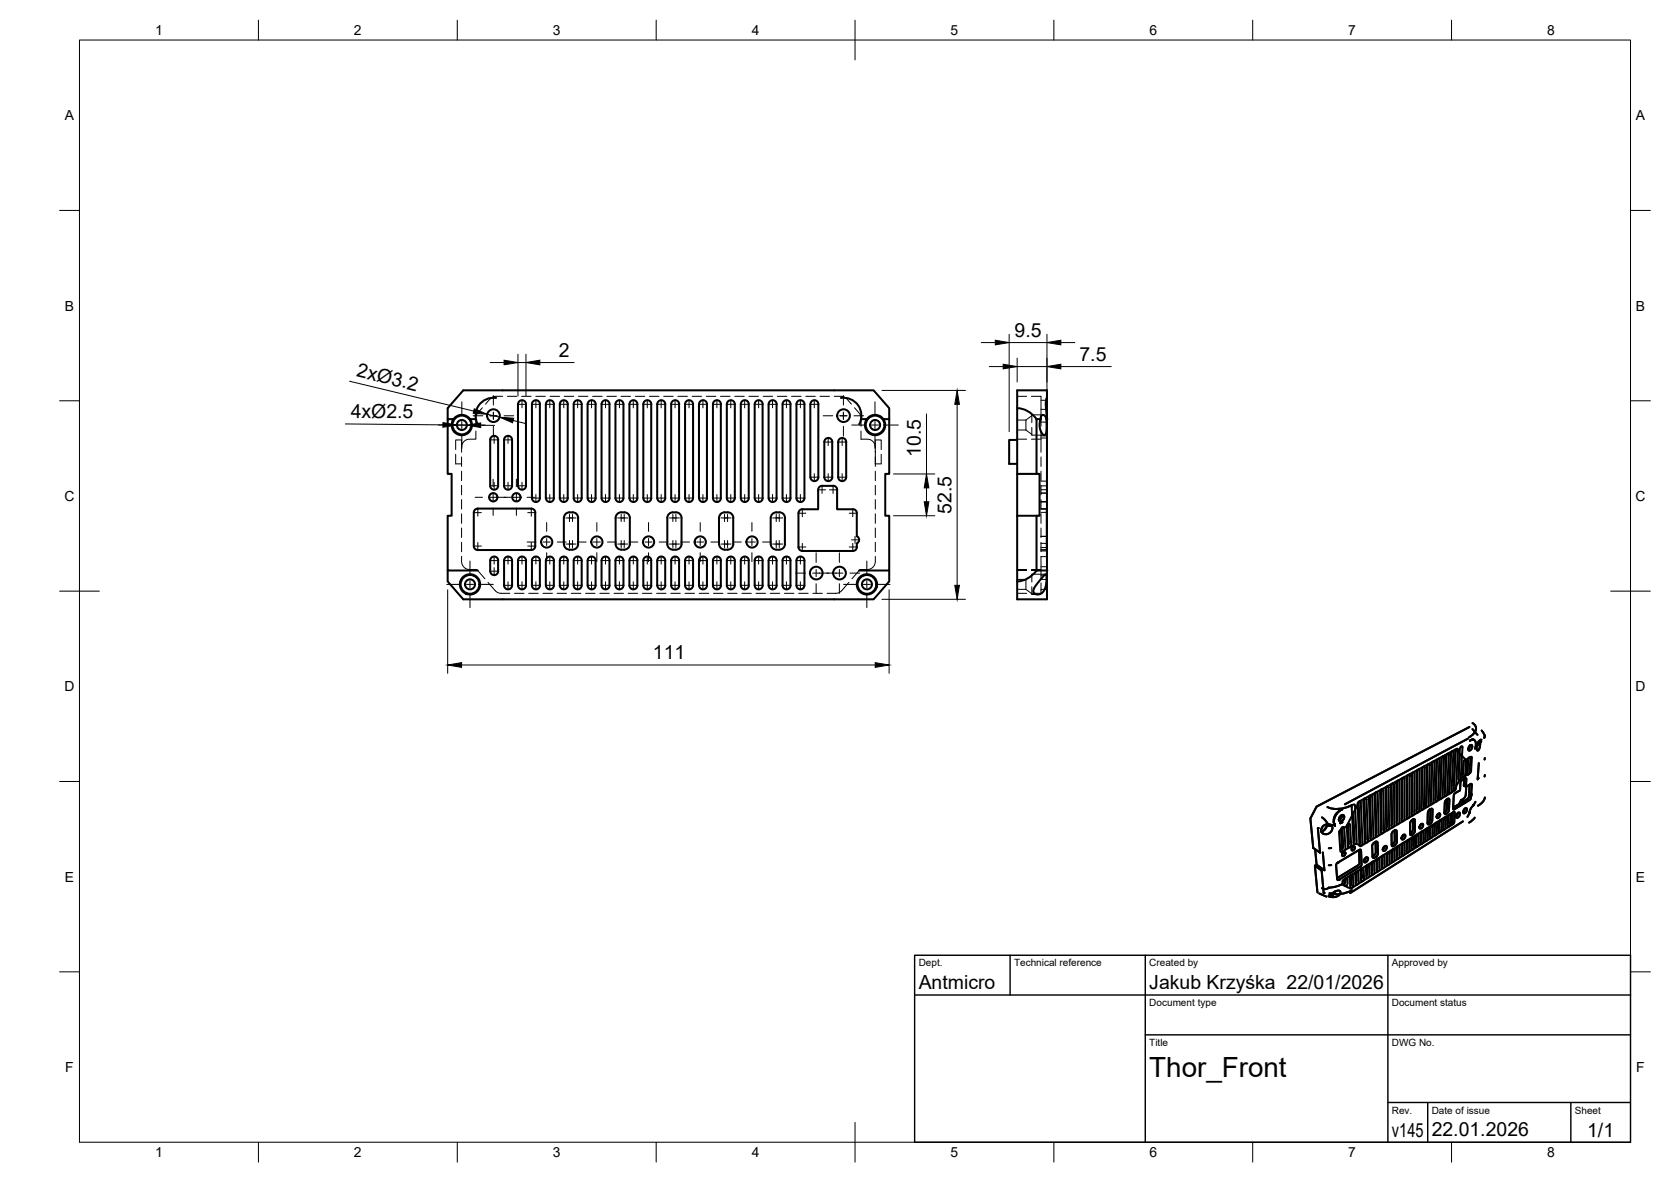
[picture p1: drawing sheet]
<svg xmlns="http://www.w3.org/2000/svg" width="420mm" height="297mm" viewBox="0 0 420 297" stroke-linecap="round" stroke-linejoin="round" font-family="sans-serif">
<defs><g id="words">
<text font-size="7" x="289" y="270.6">Thor_Front</text>
<g font-size="4.9">
<text x="140.5" y="89.7">2</text>
<text x="255.1" y="84.6">9.5</text>
<text x="89.5" y="94.6" transform="rotate(13 89.5 94.6)">2xØ3.2</text>
<text x="271.4" y="90.7">7.5</text>
<text x="88.2" y="105" transform="rotate(1 88.2 105)">4xØ2.5</text>
<text x="231.5" y="114.7" transform="rotate(-90 231.5 114.7)">10.5</text>
<text x="239.2" y="129.1" transform="rotate(-90 239.2 129.1)">52.5</text>
<text x="164.2" y="165.7">111</text>
<text x="231" y="248.5">Antmicro</text>
<text x="289" y="248.5">Jakub Krzyśka 22/01/2026</text>
<text x="350" y="285.7">v145</text>
<text x="360" y="285.5">22.01.2026</text>
<text x="399.1" y="285.7">1/1</text>
</g>
<g font-size="3.5">
<text x="39" y="8.8">1</text>
<text x="89" y="8.8">2</text>
<text x="139" y="8.8">3</text>
<text x="189" y="8.8">4</text>
<text x="239" y="8.8">5</text>
<text x="289" y="8.8">6</text>
<text x="339" y="8.8">7</text>
<text x="389" y="8.8">8</text>
<text x="16.3" y="30.2">A</text>
<text x="411.3" y="30.2">A</text>
<text x="16.3" y="78">B</text>
<text x="411.3" y="78">B</text>
<text x="16.2" y="125.9">C</text>
<text x="411.2" y="125.9">C</text>
<text x="16.2" y="173.7">D</text>
<text x="411.2" y="173.7">D</text>
<text x="16.3" y="221.6">E</text>
<text x="411.3" y="221.6">E</text>
<text x="16.4" y="269.4">F</text>
<text x="411.4" y="269.4">F</text>
<text x="39" y="290.8">1</text>
<text x="89" y="290.8">2</text>
<text x="139" y="290.8">3</text>
<text x="189" y="290.8">4</text>
<text x="239" y="290.8">5</text>
<text x="289" y="290.8">6</text>
<text x="339" y="290.8">7</text>
<text x="389" y="290.8">8</text>
</g>
<g font-size="2.5">
<text x="231" y="242.9">Dept.</text>
<text x="255" y="242.9">Technical reference</text>
<text x="289" y="242.9">Created by</text>
<text x="350" y="242.9">Approved by</text>
<text x="289" y="252.8">Document type</text>
<text x="350" y="252.8">Document status</text>
<text x="289" y="262.9">Title</text>
<text x="350" y="262.9">DWG No.</text>
<text x="350" y="279.9">Rev.</text>
<text x="360" y="279.9">Date of issue</text>
<text x="396" y="279.9">Sheet</text>
</g>
</g></defs>
<!-- layer: Visible -->
<g fill="none" stroke="#000" stroke-width=".51">
<path d="M255.8 98.1h7.4v52.5h-7.4zM263.2 100l-.2 .7v1.2l.2 3.4M263.2 100h.1M112.6 105.3v-2.7l3.9-4.5h103.2l3.9 4.5v2.7M114 105.3l1-.8 1-.2a2.6 2.6 0 0 1 2.2 1M119.7 105.3h-1.5l.1 .2a2.55 2.55 0 0 1-2.3 3.9 2.55 2.55 0 0 1-2-4.1h-1.4v13.8h1v10.5h-1v13.8h7.5M124.7 100a4.5 4.5 0 0 0-4.3 1.9 4.5 4.5 0 0 0-.3 4.7M125.2 110.5v11.6M125.3 110.5a1.01 1.01 0 0 0-1-1 1.01 1.01 0 0 0-1 1v11.6a1.01 1.01 0 0 0 1 1 1.01 1.01 0 0 0 1-1M127 109.8a1.01 1.01 0 0 1 1.1-.2 1.01 1.01 0 0 1 .7 .9v11.6a1.01 1.01 0 0 1-1 1 1.01 1.01 0 0 1-1.1-1v-11.6zM130.6 100.9a1.01 1.01 0 0 1 1-.3 1.01 1.01 0 0 1 .7 1v20.5a1.02 1.02 0 0 1-1 1 1.02 1.02 0 0 1-1.1-1l.1-20.5zM135.7 101.6v23.6"/>
<path d="M135.8 101.6a1.01 1.01 0 0 0-1-1 1.01 1.01 0 0 0-1 1v23.6a1.01 1.01 0 0 0 1 1 1.01 1.01 0 0 0 1-1M137.2 101.6v23.6M137.3 101.6a1.01 1.01 0 0 1 1-1 1.01 1.01 0 0 1 1 1M139.3 101.6v23.6M141.1 100.9a1.01 1.01 0 0 1 1-.3 1.01 1.01 0 0 1 .7 1v23.6a1.01 1.01 0 0 1-1 1 1.01 1.01 0 0 1-1-1v-23.6zM144.5 100.9a1.01 1.01 0 0 1 1.1-.3 1.01 1.01 0 0 1 .7 1v23.6a1.01 1.01 0 0 1-1 1 1.01 1.01 0 0 1-1-1v-23.6zM147.7 101.6v23.6M147.8 101.6a1.01 1.01 0 0 1 1-1 1.01 1.01 0 0 1 1 1M149.8 101.6v23.6M151.6 100.9a.99 .99 0 0 1 1-.3 .99 .99 0 0 1 .6 1l.1 23.6a1.01 1.01 0 0 1-1 1 1.01 1.01 0 0 1-1-1v-23.6zM155 100.9a1.01 1.01 0 0 1 1.1-.3 1.01 1.01 0 0 1 .7 1v23.6a1.01 1.01 0 0 1-1 1 1.01 1.01 0 0 1-1.1-1v-23.6zM160.3 101.6v23.6"/>
<path d="M160.3 101.6a1.01 1.01 0 0 0-1-1 1.01 1.01 0 0 0-1 1v23.6a1.01 1.01 0 0 0 1 1 1.01 1.01 0 0 0 1-1M162.1 100.9a.99 .99 0 0 1 1-.3 .99 .99 0 0 1 .6 1l.1 23.6a1.01 1.01 0 0 1-1 1 1.01 1.01 0 0 1-1-1v-23.6zM165.6 100.9a.99 .99 0 0 1 1.1-.3 .99 .99 0 0 1 .6 1v23.6a1.01 1.01 0 0 1-1 1 1.01 1.01 0 0 1-1-1v-23.6zM170.8 101.6v23.6M170.8 101.6a1.01 1.01 0 0 0-1-1 1.01 1.01 0 0 0-1 1v23.6a1.01 1.01 0 0 0 1 1 1.01 1.01 0 0 0 1-1M172.5 100.9a1.01 1.01 0 0 1 1.1-.3 1.01 1.01 0 0 1 .7 1v23.6a1.01 1.01 0 0 1-1 1 1.01 1.01 0 0 1-1-1v-23.6zM176.1 100.9a.99 .99 0 0 1 1.1-.3 .99 .99 0 0 1 .6 1v23.6a1.01 1.01 0 0 1-1 1 1.01 1.01 0 0 1-1-1v-23.6zM181.3 101.6v23.6M181.3 101.6a1.01 1.01 0 0 0-1-1 1.01 1.01 0 0 0-1 1v23.6a1.01 1.01 0 0 0 1 1 1.01 1.01 0 0 0 1-1M183 100.9a1.01 1.01 0 0 1 1.1-.3 1.01 1.01 0 0 1 .7 1v23.6a1.01 1.01 0 0 1-1 1 1.01 1.01 0 0 1-1-1v-23.6zM186.6 100.9a1.01 1.01 0 0 1 1.1-.3 1.01 1.01 0 0 1 .6 1v23.6a1.01 1.01 0 0 1-1 1 1.01 1.01 0 0 1-1-1v-23.6zM191.7 101.6v23.6"/>
<path d="M191.8 101.6a1.01 1.01 0 0 0-1-1 1.01 1.01 0 0 0-1 1v23.6a1.01 1.01 0 0 0 1 1 1.01 1.01 0 0 0 1-1M193.3 101.6v23.6M193.3 101.6a1.01 1.01 0 0 1 1-1 1.01 1.01 0 0 1 1 1M195.3 101.6v23.6M197.1 100.9a1.01 1.01 0 0 1 1.1-.3 1.01 1.01 0 0 1 .6 1v23.6a1.01 1.01 0 0 1-1 1 1.01 1.01 0 0 1-1-1v-23.6zM200.6 100.9a1.01 1.01 0 0 1 1.1-.3 1.01 1.01 0 0 1 .6 1v23.6a1.01 1.01 0 0 1-1 1 1.01 1.01 0 0 1-1-1v-23.6zM203.8 101.6v18.3M203.8 101.6a1.01 1.01 0 0 1 1-1 1.01 1.01 0 0 1 1 1M203.8 119.9a1.01 1.01 0 0 0 1 1 1.01 1.01 0 0 0 1-1M205.8 101.6v18.3M207.3 119.9a1.01 1.01 0 0 0 1 1 1.01 1.01 0 0 0 1-1M207.3 119.9v-8.8a1.01 1.01 0 0 1 1-1 1.01 1.01 0 0 1 1 1v8.8"/>
<path d="M210.8 119.9a1.01 1.01 0 0 0 1 1 1.01 1.01 0 0 0 1-1M210.8 119.9v-8.8a1.01 1.01 0 0 1 1-1 1.01 1.01 0 0 1 1 1v8.8M211.4 100a4.5 4.5 0 0 1 4.4 1.9 4.5 4.5 0 0 1 .2 4.7M216.5 105.3h1.5l-.2 .2a2.55 2.55 0 0 0 2.4 3.9 2.55 2.55 0 0 0 1.9-4.1h1.5M218 105.3l.4-.4a2.52 2.52 0 0 1 3.7 .4M223.6 105.3v13.8h-1v10.5h1v13.8h-7.6M255.8 110.6h-2.1v6h2.1M255.8 119.1h4.8M255.8 102.6a6.3 6.3 0 0 1 4.8 2.7M261.7 105.3v-.6l.6-.4 .5 .2 .3 .8M263.2 106.6v-1.3h-.1v2.6l-.2 1.2a.48 .48 0 0 1-.5 .2 .48 .48 0 0 1-.4-.4l-.4-.7-.2-1.2 .3-1.7h-1.1v13.8h.8v10.5h-.8v13.8h2.6M120.1 127.8l-.6 .2-.4 .7v8.6l.4 .7 .6 .2"/>
<path d="M120.1 138.2h.1M120.1 127.8h13.5a1.01 1.01 0 0 1 1 1v8.4a.97 .97 0 0 1-1 1h-13.5M120.2 127.8h-.1M137.3 125.2a1.01 1.01 0 0 0 1 1 1.01 1.01 0 0 0 1-1M141.8 130.2v6.5M141.8 136.7a1.41 1.41 0 0 0 1.4 1.4M143.2 138.1h.8M145.4 130.2v6.5M145.4 130.2a1.59 1.59 0 0 0-2.2-1.4 1.36 1.36 0 0 0-1.4 1.4M145.4 136.7a1.41 1.41 0 0 1-1.4 1.4M147.8 125.2a1.01 1.01 0 0 0 1 1 1.01 1.01 0 0 0 1-1M154.8 130.2v6.5a1.41 1.41 0 0 0 1.4 1.4"/>
<path d="M156.2 138.1h.8M158.4 130.2a1.86 1.86 0 0 0-1.4-1.5 1.86 1.86 0 0 0-1.9 .6l-.3 .9M158.4 130.2v6.5a1.41 1.41 0 0 1-1.4 1.4M167.8 130.2v6.5a1.41 1.41 0 0 0 1.4 1.4M169.2 128.8a1.59 1.59 0 0 1 2.2 1.4M169.2 138.1h.7M169.2 128.7a1.41 1.41 0 0 0-1.4 1.5M171.4 130.2v6.5a1.41 1.41 0 0 1-1.4 1.4M180.8 130.2v6.5a1.41 1.41 0 0 0 1.4 1.4M182.2 138.1h.8M184.4 130.2v6.5a1.41 1.41 0 0 1-1.4 1.4M184.4 130.2a1.86 1.86 0 0 0-1.4-1.5 1.86 1.86 0 0 0-1.9 .6l-.3 .9"/>
<path d="M193.3 125.2a1.01 1.01 0 0 0 1 1 1.01 1.01 0 0 0 1-1M193.8 130.2v6.5a1.41 1.41 0 0 0 1.4 1.4M195.2 138.1h.8M196 128.8a1.58 1.58 0 0 0-2.2 1.4M196 128.7a1.41 1.41 0 0 1 1.4 1.5M197.4 130.2v6.5a1.41 1.41 0 0 1-1.4 1.4M206.7 122.1h2.8a1.01 1.01 0 0 1 1 1M206.7 122.1a1.01 1.01 0 0 0-1 1v4.9h-3.9a1.01 1.01 0 0 0-1 1v8.5a1.01 1.01 0 0 0 1 1h12.6M210.5 123.1v4.9h3.9M214.5 128a1.01 1.01 0 0 1 1 1M215.4 129v5.8M215.4 136.6v.9"/>
<path d="M215.5 137.5a1.01 1.01 0 0 1-1 1M215.5 134.8a1.01 1.01 0 0 1 .5 .9 1.01 1.01 0 0 1-.5 .9M255.8 129.6h4.8M263.2 127.8v10.4M112.6 143.4v2.7l3.9 4.5h103.2l3.9-4.5v-2.7M125.2 140.9v2.6M125.3 140.9a1.01 1.01 0 0 0-1-1 1.01 1.01 0 0 0-1 1v2.6a1.01 1.01 0 0 0 1 1 1.01 1.01 0 0 0 1-1M127 140.1a1.01 1.01 0 0 1 1.1-.2 1.01 1.01 0 0 1 .7 1v6.2a1.01 1.01 0 0 1-1 1 1.01 1.01 0 0 1-1.1-1v-6.2zM130.6 140.1a1.01 1.01 0 0 1 1-.2 1.01 1.01 0 0 1 .7 1v6.2a1.02 1.02 0 0 1-1 1 1.02 1.02 0 0 1-1.1-1l.1-6.2zM135.7 140.9v6.2M135.8 140.9a1.01 1.01 0 0 0-1-1 1.01 1.01 0 0 0-1 1v6.2a1.01 1.01 0 0 0 1 1 1.01 1.01 0 0 0 1-1M137.2 140.9v6.2"/>
<path d="M137.3 147.1a1.01 1.01 0 0 0 1 1 1.01 1.01 0 0 0 1-1M137.3 140.9a1.01 1.01 0 0 1 1-1 1.01 1.01 0 0 1 1 1M139.3 140.9v6.2M141.1 140.1a.99 .99 0 0 1 1-.2 .99 .99 0 0 1 .6 1l.1 6.2a1.01 1.01 0 0 1-1 1 1.01 1.01 0 0 1-1-1v-6.2zM144.5 140.1a1.01 1.01 0 0 1 1.1-.2 1.01 1.01 0 0 1 .7 1v6.2a1.01 1.01 0 0 1-1 1 1.01 1.01 0 0 1-1-1v-6.2zM147.7 140.9v6.2M147.8 140.9a1.01 1.01 0 0 1 1-1 1.01 1.01 0 0 1 1 1M147.8 147.1a1.01 1.01 0 0 0 1 1 1.01 1.01 0 0 0 1-1M149.8 140.9v6.2M151.6 140.1a.99 .99 0 0 1 1-.2 .99 .99 0 0 1 .6 1l.1 6.2a1.01 1.01 0 0 1-1 1 1.01 1.01 0 0 1-1-1v-6.2zM155 140.1a1.01 1.01 0 0 1 1.1-.2 1.01 1.01 0 0 1 .7 1v6.2a1.01 1.01 0 0 1-1 1 1.01 1.01 0 0 1-1.1-1v-6.2zM160.3 140.9v6.2"/>
<path d="M160.3 140.9a1.01 1.01 0 0 0-1-1 1.01 1.01 0 0 0-1 1v6.2a1.01 1.01 0 0 0 1 1 1.01 1.01 0 0 0 1-1M162.1 140.1a1.01 1.01 0 0 1 1-.2 1.01 1.01 0 0 1 .7 1v6.2a1.01 1.01 0 0 1-1 1 1.01 1.01 0 0 1-1-1v-6.2zM165.6 140.1a.99 .99 0 0 1 1.1-.2 .99 .99 0 0 1 .6 1v6.2a1.01 1.01 0 0 1-1 1 1.01 1.01 0 0 1-1-1v-6.2zM170.8 140.9v6.2M170.8 140.9a1.01 1.01 0 0 0-1-1 1.01 1.01 0 0 0-1 1v6.2a1.01 1.01 0 0 0 1 1 1.01 1.01 0 0 0 1-1M172.5 140.1a1.01 1.01 0 0 1 1.1-.2 1.01 1.01 0 0 1 .7 1v6.2a1.01 1.01 0 0 1-1 1 1.01 1.01 0 0 1-1-1v-6.2zM176.1 140.1a1.01 1.01 0 0 1 1.1-.2 1.01 1.01 0 0 1 .6 1v6.2a1.02 1.02 0 0 1-1 1 1.02 1.02 0 0 1-1.1-1l.1-6.2zM181.3 140.9v6.2M181.3 140.9a1.01 1.01 0 0 0-1-1 1.01 1.01 0 0 0-1 1v6.2a1.01 1.01 0 0 0 1 1 1.01 1.01 0 0 0 1-1M183 140.1a1.01 1.01 0 0 1 1.1-.2 1.01 1.01 0 0 1 .7 1v6.2a1.01 1.01 0 0 1-1 1 1.01 1.01 0 0 1-1-1v-6.2zM186.6 140.1a1.01 1.01 0 0 1 1.1-.2 1.01 1.01 0 0 1 .6 1v6.2a1.01 1.01 0 0 1-1 1 1.01 1.01 0 0 1-1-1v-6.2zM191.7 140.9v6.2"/>
<path d="M191.8 140.9a1.01 1.01 0 0 0-1-1 1.01 1.01 0 0 0-1 1v6.2a1.01 1.01 0 0 0 1 1 1.01 1.01 0 0 0 1-1M193.3 140.9v6.2M193.3 147.1a1.01 1.01 0 0 0 1 1 1.01 1.01 0 0 0 1-1M193.3 140.9a1.01 1.01 0 0 1 1-1 1.01 1.01 0 0 1 1 1M195.3 140.9v6.2M197.1 140.1a.99 .99 0 0 1 1.1-.2 .99 .99 0 0 1 .6 1v6.2a1.01 1.01 0 0 1-1 1 1.01 1.01 0 0 1-1-1v-6.2zM200.6 140.1a1.01 1.01 0 0 1 1-.2 1.01 1.01 0 0 1 .7 1v6.2a1.01 1.01 0 0 1-1 1 1.01 1.01 0 0 1-1-1v-6.2zM260.6 143.4a6.3 6.3 0 0 1-4.8 2.7M262.4 144.7l.4-.4 .3 .1v1.7l-.4 2-.5 .8-.5 .3-.6 .2-.8-.1-.5-.5 .2-.9zM344.4 199.9l.4 10.1-.2 .6M344.5 199.9l.3-.1 .2 .3 .3 10.2a.46 .46 0 0 1-.1 .6 .46 .46 0 0 1-.6-.1l-.4-10.3zM345.8 199.2l.3 10-.2 .5"/>
<path d="M345.9 199.2l.3-.1 .2 .2 .3 10.3a.44 .44 0 0 1-.2 .5 .44 .44 0 0 1-.6-.1l-.3-10.2zM347.2 198.5l.3 10-.3 .5M347.3 198.4l.3-.1 .2 .3 .2 10.2a.44 .44 0 0 1-.2 .5 .44 .44 0 0 1-.6-.1l-.2-10.3zM348.6 197.7l.2 10-.2 .5M348.6 197.7l.4-.1 .1 .3 .2 10.1a.43 .43 0 0 1-.2 .6 .43 .43 0 0 1-.5-.1l-.2-10.2zM349.9 197l.2 9.9-.3 .5M350 197l.3-.1 .2 .2 .1 10.1a.42 .42 0 0 1-.2 .6 .42 .42 0 0 1-.5-.1l-.2-10.2zM351.3 196.3v9.9l-.2 .5M351.3 196.2l.4-.1 .1 .3 .1 10.1a.43 .43 0 0 1-.2 .6 .43 .43 0 0 1-.6-.2v-10.1zM352.5 195.7l.5-.3 .1 .3v10.1a.42 .42 0 0 1-.1 .5 .42 .42 0 0 1-.6-.1v-10.1zM352.6 195.6v9.9l-.2 .4M353.9 194.9l-.1 9.8-.1 .5"/>
<path d="M353.9 194.8l.4-.1 .1 .3v10a.41 .41 0 0 1-.2 .6 .41 .41 0 0 1-.5-.1v-10.1zM355.1 194.3l.4-.3 .2 .2-.1 10.1a.47 .47 0 0 1-.2 .5 .47 .47 0 0 1-.5 0l.1-10.1zM355.2 194.2l-.1 9.8-.2 .4M356.4 193.6l-.1 9.7-.2 .4M356.5 193.4l.2-.1 .3 .2-.2 10.1a.48 .48 0 0 1-.1 .5 .48 .48 0 0 1-.5 0l.1-10.1zM357.7 192.9l-.3 10.1M357.8 192.8l.2-.2 .2 .2-.2 10.1a.4 .4 0 0 1-.1 .5 .4 .4 0 0 1-.6-.1l.2-10zM358.9 192.2l-.2 9.7-.2 .4M359 192.1l.3-.1 .2 .3-.3 9.9a.46 .46 0 0 1-.1 .4 .46 .46 0 0 1-.5 .1l.2-10.1zM360.1 191.6l-.4 10M360.2 191.5l.4-.2 .1 .3-.3 9.9a.46 .46 0 0 1-.2 .4 .46 .46 0 0 1-.5 .1l.3-10zM361.3 191l-.4 9.9"/>
<path d="M361.4 190.9l.4-.2 .1 .3-.3 9.8a.45 .45 0 0 1-.2 .5 .45 .45 0 0 1-.5 0l.3-10zM362.5 190.3l-.4 9.9M362.7 190.1l.3-.1 .1 .3-.4 9.8a.43 .43 0 0 1-.1 .5 .43 .43 0 0 1-.5 0l.3-9.9zM363.7 189.7l-.5 9.8M363.9 189.5l.3-.1 .1 .3-.4 9.8a.44 .44 0 0 1-.2 .4 .44 .44 0 0 1-.5 0l.4-9.9zM364.9 189.1l-.6 9.7M365 188.9l.3-.1 .1 .2-.4 9.8a.43 .43 0 0 1-.2 .5 .43 .43 0 0 1-.5 0l.5-9.9zM366 188.6l-.5 8.8M366.2 188.2l.3-.1 .1 .3-.5 9.7a.44 .44 0 0 1-.2 .5 .44 .44 0 0 1-.4 0l.4-9.8zM367 189.6l-.3 5.8M367.3 187.6l.3-.1 .1 .3-.4 7.6a.42 .42 0 0 1-.1 .4 .42 .42 0 0 1-.5 .1l.4-7.7zM367.5 196.2l1.2-.6-.1 2.1 1.4-.7 .1 2.8-.6 1.2-4 2.4v-3.5l.4-.6 1.2-.7 .1-1.9z"/>
<path d="M368 191.3l-.2 3.4M368.1 197.4l.5 .3v-2.1l-1.3 .8-.2 2.2-1.5 1.1-.2 3.6 .3 .1 3.8-2.4 .3-.5M368.1 197.4l.5 .3 1.4-.7-.1 2.5-.5-.3M368.1 191.1l.3-.2 .2 .1-.2 3.8a.41 .41 0 0 1-.1 .4 .41 .41 0 0 1-.5 0zM368.2 195.8l-.1 1.6M368.7 197.7l-.1 2a2.03 2.03 0 0 1-1.3 1.5l-.4 .9M369.1 185.6l-30.9 16.5M369.1 190.7l-.2 3.4 .2-3.3M369.3 190.4l.2-.1 .2 .1-.2 3.7a.42 .42 0 0 1-.2 .5 .42 .42 0 0 1-.4 0l.2-3.7zM369.4 199.2l.6 .3-.1 .6-.5-.2 .5 .2-.1 .4M369.5 182.7l-38.5 20-1.5 3 .7 7.4 1.7 1.2-.5-6.2M369.5 199.2l-.2 1.1-.3 .5 .3-.5z"/>
<path d="M369.5 197.2l-.1 2M369.6 187.3a.38 .38 0 0 1 .5 0 .38 .38 0 0 1 .1 .5 .67 .67 0 0 1-1 .7v-.5zM369.6 187.3l-.4 1M370.2 183.2l1.3 1.5M370.3 181.7a1.57 1.57 0 0 1 .3 2.7l-1.2 .9M370.6 185.9l-.4-.1-.6 .3a.92 .92 0 0 1 1.2-.1 .92 .92 0 0 1 .3 1.2l-.2 .9M371.8 191.8l-.3 4.1M371.9 186.2l.3 .1-.1 1.2-.2 .9-.4 .2-.2-.2v-.6zM372.2 186.5l-.4 .3M372.6 183.6l.4 .6a.87 .87 0 0 1 .2 1.2M373.4 194.8l-.1 .3M373.4 190.5l-.1 .4"/>
<path d="M330.6 217.6l1.7 1.2 .5 5.6M330.7 213.4l.3 3.9-.4 .3 .7 6.7M332.4 205.4l.9 .8 .8 1.3M332.4 208h.1M332.6 207.7a1.36 1.36 0 0 1 1.3-.7 1.36 1.36 0 0 1 1.1 .9l-.1 .8-.5 .5a1.24 1.24 0 0 1-1.4 .4 1.24 1.24 0 0 1-.8-1.3zM332.6 214.2l.4 4.5-2-1.4M333.6 207.1a1.74 1.74 0 0 1-1.4 1.8M333.7 207.1a1.97 1.97 0 0 1-1.5 1.9M334.7 213.1l-.6 .1M334.7 217.4h-.6M335 207.4l-.9 .1M336.2 204.3l1.3-.9a3.2 3.2 0 0 0-1.8 4.1l-.2-.4a2.8 2.8 0 0 1 .7-2.8z"/>
<path d="M336.4 216.8l-.4 .7 .2 3.5 .2 .2 .3-.1M336.4 216.8l5.4-3.2 .3-.1 .3 3.7-.2 .4-5.5 3.5M337.1 205a.58 .58 0 0 1 .9 0 .58 .58 0 0 1-.2 .9 .62 .62 0 0 1-.5 .5 .62 .62 0 0 1-.7-.4zM337.4 207.9l.4-.1 .2 .1 .3 5.2a.48 .48 0 0 1-.2 .6 .48 .48 0 0 1-.6-.1l-.4-5.1zM337.4 204.8l-.2 .9-.5 .4M337.5 208.3l.3 4.5-.3 .6M337.5 206.6l-.5 .3M337.6 214.4l.1-.1a.37 .37 0 0 1 .6 0 .37 .37 0 0 1-.1 .5 .4 .4 0 0 1-.7 .3 .4 .4 0 0 1 .1-.7zM337.7 214.3l-.2 .3M338.8 207.3l.4-.3 .2 .1 .3 5.2a.48 .48 0 0 1-.2 .6 .48 .48 0 0 1-.6-.1l-.3-5.1zM338.9 207.1l.3 5-.3 .4M339.6 220l.4-.2 .1 .1 .2 2.6a.46 .46 0 0 1-.2 .6 .46 .46 0 0 1-.6-.1l-.1-2.6z"/>
<path d="M339.7 219.9l.1 2.2-.3 .6M339.9 202.3a7 7 0 0 1-6.1 .5M340 213l.1-.1a.36 .36 0 0 1 .6 0 .36 .36 0 0 1-.2 .6 .39 .39 0 0 1-.6 .2 .39 .39 0 0 1 .1-.7zM340.1 212.9l-.2 .3M340.1 202.3l.4-.2 .2 .3 .4 9.1a.47 .47 0 0 1-.1 .6 .47 .47 0 0 1-.7-.2l-.4-9zM340.3 204.4l.3 6.7-.3 .6M341 219.1l.2-.1 .3 .1 .2 2.5a.46 .46 0 0 1-.2 .6 .46 .46 0 0 1-.6-.1l-.1-2.6zM341 219.1l.1 2.2-.2 .5M341 219.5l-.2 .1M341.6 201.5l.4-.1 .2 .2 .4 10.3a.46 .46 0 0 1-.2 .6 .46 .46 0 0 1-.6-.1l-.5-10.3zM341.6 201.8l.5 9.8-.3 .6M341.7 213.6l.1 3.2-.1 .4-5.5 3.5"/>
<path d="M341.9 201.3l24.1-13 2.5 2.6 1.4-.7 .2 .1-.3 3.7-2.6 1.8-2 3.3-22.9 13.4-1.4-.4-3.7 2-.2-.2-.3-4.9 .3-.4 1.6-1zM342.3 218.4l.3-.2 .3 .1 .1 2.5a.45 .45 0 0 1-.2 .6 .45 .45 0 0 1-.6-.1l-.1-2.6zM342.4 218.3l.1 2.2-.3 .5M342.4 218.6l-.3 .2M342.9 200.8l.5-.2 .2 .3 .4 10.2a.46 .46 0 0 1-.2 .6 .46 .46 0 0 1-.6-.1l-.4-10.3zM343 200.7l.5 10.1-.3 .6M343.3 215.7a.41 .41 0 0 1 .6-.2 .41 .41 0 0 1 0 .7l-.3 .3a.41 .41 0 0 1-.6 .2 .41 .41 0 0 1 0-.7zM343.5 215.5l-.6 .8M343.6 217.6l.3-.3 .3 .1 .1 2.6a.46 .46 0 0 1-.2 .5 .46 .46 0 0 1-.5 0l-.1-2.5zM343.7 217.5l.1 2.1-.3 .6M343.7 217.8l-.2 .2M345 216.6l.1 2.2-.2 .5"/>
<path d="M345 216.6l.3-.1 .2 .1 .1 2.6a.44 .44 0 0 1-.2 .5 .44 .44 0 0 1-.5-.1l-.1-2.4zM345 217l-.2 .2M345.4 211.9l.6-.4 .4 .2 .1 2.8a1.16 1.16 0 0 1-1.3 1.1l-.2-3zM345.9 211.5v2.8l-.3 .6-.5 .3M346.3 215.9l.1 2.1-.2 .5M346.3 216.2l-.2 .2M346.4 215.8l.2-.1 .2 .1 .1 2.5a.44 .44 0 0 1-.2 .6 .44 .44 0 0 1-.5-.1l-.1-2.4zM347.6 215.1l.1 2.1-.2 .5M347.6 215.4l-.2 .1M347.6 215l.4-.1 .1 .1 .1 2.6a.42 .42 0 0 1-.2 .5 .42 .42 0 0 1-.5-.1l-.1-2.4zM348 212.8l.4-.2a.67 .67 0 0 1 .3 .8 .67 .67 0 0 1-.8 .4l-.2-.3zM348.2 212.6l-.5 .8"/>
<path d="M348.9 214.3v2.2l-.2 .4M348.9 214.6l-.2 .2M348.9 214.3l.3-.2 .2 .1v2.6a.43 .43 0 0 1-.1 .5 .43 .43 0 0 1-.6-.1v-2.5zM350.1 213.5l.1 2.2-.2 .4M350.1 213.9l-.2 .1M350.2 213.5l.3-.2 .1 .3 .1 2.4a.41 .41 0 0 1-.2 .5 .41 .41 0 0 1-.5-.1l-.1-2.4zM350.2 209l.6-.4 .4 .2v2.8a1.13 1.13 0 0 1-1.2 1l-.1-2.9zM350.7 208.7v2.7l-.3 .6-.5 .3M351.3 212.8l.3-.2 .3 .1v2.5a.43 .43 0 0 1-.2 .5 .43 .43 0 0 1-.5 0zM351.4 212.8v2.1l-.2 .4M351.4 213.1l-.2 .1M352.6 212v2.1l-.2 .5"/>
<path d="M352.6 212.3l-.2 .1M352.7 211.9l.3-.1 .1 .2v2.4a.41 .41 0 0 1-.1 .6 .41 .41 0 0 1-.6-.1v-2.4zM352.7 209.9a.39 .39 0 0 1 .7-.1 .39 .39 0 0 1-.1 .6l-.6 .6a.55 .55 0 0 1-.4-.6 .55 .55 0 0 1 .4-.5zM352.8 209.8l-.4 .8M353.8 211.3v2.1l-.2 .4M353.8 211.6l-.1 .1M353.9 211.2l.2-.1 .2 .1v2.5a.41 .41 0 0 1-.1 .5 .41 .41 0 0 1-.6-.1l.1-2.4zM354.9 206.2l.6-.3 .3 .1v2.8a1.05 1.05 0 0 1-1.2 1l-.1-2.8zM355 210.6v2l-.2 .4M355 210.8l-.1 .1M355.1 210.4h.4v2.5a.4 .4 0 0 1-.1 .6 .4 .4 0 0 1-.6-.1l.1-2.4zM355.3 206l-.1 2.7-.7 .8"/>
<path d="M356.2 209.8l-.2 2.5M356.2 209.8l.3-.2 .2 .1v2.5a.48 .48 0 0 1-.7 .5v-2.5zM356.2 210.1l-.2 .1M357.2 207.2l.3-.2a.67 .67 0 0 1 .3 .8 .67 .67 0 0 1-.7 .4l-.2-.3zM357.3 207.1l-.4 .7M357.4 209.1l-.2 2.4M357.4 209.4l-.2 .1M357.5 209l.3-.1 .1 .2v2.4a.4 .4 0 0 1-.2 .5 .4 .4 0 0 1-.5-.1v-2.4zM358.5 208.7l-.1 .1M358.5 208.4l-.1 2.4M358.5 208.4l.3-.3 .3 .3-.1 2.3a.47 .47 0 0 1-.6 .6zM359.3 203.5l.6-.3 .3 .2-.1 2.7a.87 .87 0 0 1-1.1 .9v-2.7z"/>
<path d="M359.7 203.3l-.1 2.7-.7 .8M359.7 207.7l-.2 2.4M359.7 208h-.1M359.8 207.6l.3-.2 .1 .3v2.3a.47 .47 0 0 1-.7 .6l.1-2.5zM360.8 207l-.2 2.4M360.8 207.3h-.1M360.9 206.8l.3-.1 .2 .3-.1 2.3a.38 .38 0 0 1-.1 .5 .38 .38 0 0 1-.6-.1l.1-2.3zM361.5 204.6l.3-.2a.61 .61 0 0 1 .2 .8 .61 .61 0 0 1-.8 .2zM361.6 204.5l-.4 .7M361.9 206.3l-.1 2.3M361.9 206.6h-.1M362 206.3l.3-.3 .2 .1-.1 2.5a.38 .38 0 0 1-.1 .5 .38 .38 0 0 1-.6-.1z"/>
<path d="M363 205.9h-.1M363.1 205.7l-.2 2.2M363.2 205.5l.2-.2 .2 .2-.1 2.4a.37 .37 0 0 1-.1 .5 .37 .37 0 0 1-.5-.1v-2.3zM363.6 201l.6-.3 .2 .2-.1 2.7a1.01 1.01 0 0 1-1 .9v-2.8zM363.9 200.8l-.1 2.7-.6 .7M364.1 205.2v.1M364.2 205l-.2 2.2M364.3 204.8l.2-.1 .2 .1-.1 2.4a.43 .43 0 0 1-.2 .5 .43 .43 0 0 1-.4 0l.1-2.4zM365.2 204.3l-.1 2.3M365.2 204.5l-.1 .1M365.4 204.1l.3-.1 .1 .2-.1 2.4a.43 .43 0 0 1-.2 .4 .43 .43 0 0 1-.5 .1l.1-2.5zM366.4 204.5a.4 .4 0 0 1 .6-.3 .4 .4 0 0 1 0 .7 .52 .52 0 0 1-.3 .5 .52 .52 0 0 1-.6-.1z"/>
<path d="M366.6 204.3l-.5 .8M367.4 201.1l.6 .3M367.8 201.5l-.5-.3 .5 .3M367.8 206.4l-28.3 18M368.2 203.4l.1-.2a.37 .37 0 0 1 .6 0 .37 .37 0 0 1-.1 .6 .51 .51 0 0 1-.3 .5 .51 .51 0 0 1-.6-.1zM368.3 203.2l-.4 .8M369 200.8l-3.6 2.2M369.5 204.4l-.5 .9M370.5 202.4l-.7 .7-.3 1.3v-.3M370.8 205.5l-1.4 1.2M371 201.5l-.5 .8M373.4 200.4l-.6 1.1-1.2 1"/>
<path d="M331.7 224.5l1.8 .8M334.1 225.1l2-1.2 .6-.1 .3 .3-.2 .7-.8 .5-1.2 .1-.6-.1zM335.6 224.1a1.34 1.34 0 0 1-1.5 1M335.7 224a1.58 1.58 0 0 1-1.6 1.2M337.7 222.1l-1.7 .7-1.9 .3a1.36 1.36 0 0 1-1.7 .1M337.8 221.1l27.7-17.1 .3 .1-.1 2.5-.4 .5-25.5 16.1-.3 .1-1.9-1-.1-.8zM338.2 220.8l.3-.1 .3 .1 .1 1.2a.48 .48 0 0 1-.2 .5 .48 .48 0 0 1-.6-.1l-.1-1.2zM338.3 220.8v.9l-.3 .5M338.3 221.2l-.3 .1M339.7 220.3l-.3 .2M339.9 223.7a7.4 7.4 0 0 1-5.6 .7"/>
<circle cx="116.1" cy="106.8" r="2.36"/>
<circle cx="116.1" cy="106.8" r="1.26"/>
<circle cx="124.1" cy="104.5" r="1.6"/>
<circle cx="212.1" cy="104.5" r="1.6"/>
<circle cx="220" cy="106.8" r="2.36"/>
<circle cx="220" cy="106.8" r="1.26"/>
<circle cx="124" cy="125" r="1.05"/>
<circle cx="129.8" cy="125" r="1.05"/>
<circle cx="137.5" cy="136.2" r="1.41"/>
<circle cx="150.1" cy="136.2" r="1.41"/>
<circle cx="163.1" cy="136.2" r="1.41"/>
<circle cx="176.1" cy="136.2" r="1.41"/>
<circle cx="189.1" cy="136.2" r="1.41"/>
<circle cx="118.2" cy="146.9" r="2.56"/>
<circle cx="118.2" cy="146.9" r="2.36"/>
<circle cx="118.2" cy="146.9" r="1.26"/>
<circle cx="205.2" cy="144" r="1.6"/>
<circle cx="211.1" cy="144" r="1.6"/>
<circle cx="218" cy="146.8" r="2.55"/>
<circle cx="218" cy="146.9" r="2.36"/>
<circle cx="218" cy="146.9" r="1.26"/>
</g>
<!-- layer: Hidden -->
<g fill="none" stroke="#000" stroke-width=".25">
<path d="M126.4 99.6l-2.4 .1-.6 .3-1.3 1.6M127.6 99.6h2.4M131.1 99.6h2.4M134.7 99.6h2.4M138.3 99.6h2.4M141.9 99.6h2.4M145.5 99.6h2.3M149 99.6h2.4M152.6 99.6h2.4M156.2 99.6h2.3M159.7 99.6h2.4M163.3 99.6h2.4"/>
<path d="M166.9 99.6h2.4M170.5 99.6h2.3M174 99.6h2.4M177.6 99.6h2.4M181.2 99.6h2.4M184.7 99.6h2.4M188.3 99.6h2.4M191.9 99.6h2.4M195.5 99.6h2.3M199 99.6h2.4M202.6 99.6h2.4M206.2 99.6h2.4"/>
<path d="M209.8 99.6l2.3 .1 .6 .3 1.4 1.6M255.8 99.6h2.3M259.3 99.6h2.4v7.5M263.2 100h.1M114.6 114.2v2.4h1.5M116.1 112.4v-1.8h-1.5v2.4M116.1 114.8v2.4M116.1 118.4v2.4M119.7 108.3v2.1a4 4 0 0 0-2.6 .2l-.9 1.1-.1 2M121.3 102.5a4.2 4.2 0 0 0-1.6 4.6M214.9 102.5a4.2 4.2 0 0 1 1.6 4.6M216.5 108.3v2.1a4 4 0 0 1 2.6 .2l.7 .8 .3 1"/>
<path d="M220.1 113.4v3.2h1.5v-2.4M220.1 114.8v2.4M220.1 118.4v2.4M221.6 113v-2.4h-1.5v3.1M253.8 116.6v-3.2v3.2M253.8 110.6v2.8M255.8 110.4h2.3M255.8 105.6h2.2M255.8 108.1h2.2M258 105.6v2.5M258 108.1l1.4 1.1M259.3 110.4h2.4"/>
<path d="M259.4 107.4v2h3.2M259.4 104.5l-1.4 1.1M261.7 108.3v5.4M261.7 114.8v2.4M261.7 118.4v2.4M261.7 100.6h1.5M261.7 109.5h1.5M261.7 110.1h1.5M261.7 106.1h1.5M261.7 102.9h1.5M262.3 104.3h-2.9v1.9M116.1 139.8v1.3a2.01 2.01 0 0 0 2 2h1.8l2 2.3"/>
<path d="M116.1 122v2.4M116.1 125.5v2.4M116.1 129.1v2.4M116.1 132.7v2.4M116.1 136.3v2.3M220.1 139.8a2.73 2.73 0 0 1-.9 3 3.9 3.9 0 0 1-3 .3l-2 2.3M220.1 122v2.4M220.1 125.5v2.4M220.1 129.1v2.4M220.1 132.7v2.4M220.1 136.3v2.3M261.7 122v2.4"/>
<path d="M261.7 125.5v2.4M261.7 129.1v2.4M261.7 132.7v2.4M261.7 136.3v2.3M261.7 136.6h1.5M261.7 134.8h1.5M261.7 127.8h1.5M261.7 138.2h1.5M261.7 128.8h1.5M261.7 138.1h1.5M261.7 138.5h1.5M261.7 128h1.5"/>
<path d="M261.7 122.1h1.5M261.7 126.2h1.5M261.7 120.9h1.5M261.7 123.1h1.5M261.7 137.6h1.5M261.7 126h1.5M261.7 123.9h1.5M263.2 139.9l-1.5-.1v3.6M122.7 146.4l2.3 2.5 .7 .2h2.5M129.4 149.1h2.4M132.9 149.1h2.4M136.5 149.1h2.4"/>
<path d="M140.1 149.1h2.4M143.7 149.1h2.3M147.2 149.1h2.4M150.8 149.1h2.4M154.4 149.1h2.4M157.9 149.1h2.4M161.5 149.1h2.4M165.1 149.1h2.4M168.7 149.1h2.3M172.2 149.1h2.4M175.8 149.1h2.4M179.4 149.1h2.4"/>
<path d="M183 149.1h2.3M186.5 149.1h2.4M190.1 149.1h2.4M193.7 149.1h2.4M197.3 149.1h2.3M200.8 149.1h2.4M204.4 149.1h2.4M213.4 146.4l-2.3 2.5-.6 .2h-2.5M255.8 148.1h2.2l1.4 1.1M255.8 149.1h2.3M255.8 143.1h2.3M255.8 143.4h2.3"/>
<path d="M255.8 145.6h2.2M258 145.6v2.5M259.3 143.1h2.4M259.3 143.4h2.4M259.4 147.5v1.9h1.5M259.4 144.5l-1.4 1.1M261.7 146.5v2.6h-2.4M261.7 143.4v1.9M261.7 144.6h1.5M261.7 148.1h1.5M261.7 145.6h1.5M261.7 142.4h1.5"/>
<path d="M263 144.3h-3.6v2M263.2 143.4h.1"/>
</g>
<!-- layer: Visible -->
<g fill="#000">
<circle cx="260.6" cy="105.3" r=".25"/>
<circle cx="263.1" cy="105.3" r=".25"/>
<circle cx="260.6" cy="143.4" r=".25"/>
<circle cx="371.5" cy="187.2" r=".25"/>
<circle cx="371.6" cy="195.6" r=".25"/>
<circle cx="372.2" cy="186.3" r=".25"/>
<circle cx="372.3" cy="185.9" r=".25"/>
<circle cx="331.4" cy="208.1" r=".25"/>
<circle cx="334.8" cy="207.4" r=".25"/>
<circle cx="335.4" cy="207.1" r=".25"/>
<circle cx="336.4" cy="216.8" r=".25"/>
<circle cx="332.8" cy="224.4" r=".25"/>
<circle cx="336.7" cy="221.1" r=".25"/>
</g>
<!-- layer: BORDER -->
<g fill="none" stroke="#000" stroke-width=".25">
<path d="M20 10.1h390v276.9h-390zM65 5.1v5M115 5.1v5M165 5.1v5M215 5.1v10M265 5.1v5M315 5.1v5M365 5.1v5M15 52.9h5M410 52.9h5M15 100.7h5M410 100.7h5"/>
<path d="M15 148.6h10M405 148.6h10M15 196.4h5M410 196.4h5M15 244.2h5M410 244.2h5M65 287v5M115 287v5M165 287v5M215 282.1v9.9M265 287v5M315 287v5"/>
<path d="M365 287v5"/>
</g>
<!-- layer: TITLEBLOCK -->
<path d="M230 240.1h180v46.9h-180zM230 250h180M254 240.1v9.9M288 240.1v46.9M349 240.1v46.9M288 260.1h122M349 277.1h61M359 277.1v9.9M395 277.1v9.9" fill="none" stroke="#000" stroke-width=".36"/>
<!-- layer: Smart Centers -->
<g fill="none" stroke="#000" stroke-width=".25">
<path d="M124.1 99.4v2.4M212.1 99.4v2.4M110.3 106.8h3.1M115.2 106.8h1.8M116.1 101v3.1M116.1 105.9v1.8M116.1 109.5v3.2M118.8 106.8h3.2M119 104.5h2.4M123.2 104.5h1.8M123.4 110.5h1.7M124.1 103.6v1.8"/>
<path d="M124.1 107.2v2.4M124.2 109.7v1.7M126.7 104.5h2.5M126.9 110.5h1.7M127.7 109.7v1.7M130.3 101.6h1.8M131.3 100.7v1.8M133.9 101.6h1.7M134.7 100.7v1.8M137.4 101.6h1.7M138.2 100.7v1.8M140.8 101.6h1.8"/>
<path d="M141.8 100.7v1.8M144.4 101.6h1.7M145.2 100.7v1.8M147.8 101.6h1.8M148.7 100.7v1.8M151.4 101.6h1.7M152.3 100.7v1.8M154.9 101.6h1.7M155.7 100.7v1.8M158.3 101.6h1.8M159.2 100.7v1.8M161.9 101.6h1.7"/>
<path d="M162.8 100.7v1.8M165.4 101.6h1.7M166.2 100.7v1.8M168.8 101.6h1.8M169.7 100.7v1.8M172.4 101.6h1.7M173.2 100.7v1.8M175.9 101.6h1.7M176.7 100.7v1.8M179.3 101.6h1.8M180.3 100.7v1.8M182.9 101.6h1.7"/>
<path d="M183.7 100.7v1.8M186.4 101.6h1.7M187.2 100.7v1.8M189.8 101.6h1.8M190.8 100.7v1.8M193.4 101.6h1.7M194.2 100.7v1.8M196.8 101.6h1.8M197.7 100.7v1.8M200.3 101.6h1.8M201.3 100.7v1.8M203.9 119.9h1.7"/>
<path d="M203.9 101.6h1.7M204.7 100.7v1.8M204.7 119v1.8M207 104.5h2.4M207.3 119.9h1.8M207.3 111.1h1.8M208.2 110.2v1.8M208.2 119v1.8M210.8 119.9h1.8M210.8 111.1h1.8M211.2 104.5h1.8M211.8 110.2v1.8"/>
<path d="M211.8 119v1.8M212.1 103.6v1.8M212.1 107.2v2.4M214.2 106.8h3.1M214.7 104.5h2.5M219.1 106.8h1.8M220 101v3.1M220 105.9v1.8M220 109.5v3.2M222.7 106.8h3.2M119.2 128.8h1.8M119.2 137.2h1.8"/>
<path d="M119.5 125h1.8M120.1 127.9v1.8M120.1 136.3v1.8M123.1 125h1.8M123.4 122.1h1.7M124 120.4v1.9M124 124.1v1.8M124 127.7v1.8M124.2 121.2v1.8M124.2 140v1.8M125.3 125h3.2M126.9 122.1h1.7"/>
<path d="M127.7 121.2v1.8M127.7 140v1.8M128.9 125h1.8M129.8 120.4v1.9M129.8 124.1v1.8M129.8 127.7v1.8M130.3 122.1h1.8M131.3 121.2v1.8M131.3 140v1.8M132.5 125h1.9M132.5 136.2h2.3M132.7 128.8h1.8"/>
<path d="M132.7 137.2h1.8M133.6 127.9v1.8M133.6 136.3v1.8M133.9 125.2h1.7M134.7 124.3v1.8M134.7 140v1.8M136.6 136.2h1.7M137.4 125.2h1.7M137.5 131.3v2.2M137.5 135.3v1.8M137.5 138.9v2.2M138.2 124.3v1.8"/>
<path d="M138.2 140v1.8M140.1 136.2h2.2M140.8 125.2h1.8M141.8 124.3v1.8M141.8 140v1.8M142.3 136.7h2.5M142.3 130.2h2.5M143.2 129.3v1.8M143.2 135.8v1.8M144 129.3v1.8M144 135.8v1.8M144.4 125.2h1.7"/>
<path d="M145.2 136.2h2.2M145.2 124.3v1.8M145.2 140v1.8M147.8 125.2h1.8M148.7 124.3v1.8M148.7 140v1.8M149.2 136.2h1.8M150.1 131.3v2.2M150.1 135.3v1.8M150.1 138.9v2.2M151.4 125.2h1.7M152.3 124.3v1.8"/>
<path d="M152.3 140v1.8M152.7 136.2h2.3M154.9 125.2h1.7M155.3 136.7h2.5M155.3 130.2h2.5M155.7 124.3v1.8M155.7 140v1.8M156.2 129.3v1.8M156.2 135.8v1.8M157 129.3v1.8M157 135.8v1.8M158.2 136.2h2.2"/>
<path d="M158.3 125.2h1.8M159.2 124.3v1.8M159.2 140v1.8M161.9 125.2h1.7M162.2 136.2h1.8M162.8 124.3v1.8M162.8 140v1.8M163.1 131.3v2.2M163.1 135.3v1.8M163.1 138.9v2.2M165.4 125.2h1.7M165.7 136.2h2.3"/>
<path d="M166.2 124.3v1.8M166.2 140v1.8M168.3 136.7h2.5M168.3 130.2h2.5M168.8 125.2h1.8M169.2 129.3v1.8M169.2 135.8v1.8M169.7 124.3v1.8M169.7 140v1.8M169.9 129.3v1.8M169.9 135.8v1.8M171.2 136.2h2.2"/>
<path d="M172.4 125.2h1.7M173.2 124.3v1.8M173.2 140v1.8M175.2 136.2h1.8M175.9 125.2h1.7M176.1 131.3v2.2M176.1 135.3v1.8M176.1 138.9v2.2M176.7 124.3v1.8M176.7 140v1.8M178.8 136.2h2.2M179.3 125.2h1.8"/>
<path d="M180.3 124.3v1.8M180.3 140v1.8M181.3 136.7h2.5M181.3 130.2h2.5M182.2 129.3v1.8M182.2 135.8v1.8M182.9 125.2h1.7M182.9 129.3v1.8M182.9 135.8v1.8M183.7 124.3v1.8M183.7 140v1.8M184.2 136.2h2.2"/>
<path d="M186.4 125.2h1.7M187.2 124.3v1.8M187.2 140v1.8M188.2 136.2h1.7M189.1 131.3v2.2M189.1 135.3v1.8M189.1 138.9v2.2M189.8 125.2h1.8M190.8 124.3v1.8M190.8 140v1.8M191.7 136.2h2.3M193.4 125.2h1.7"/>
<path d="M194.2 124.3v1.8M194.2 140v1.8M194.3 136.7h2.5M194.3 130.2h2.5M195.2 129.3v1.8M195.2 135.8v1.8M195.9 129.3v1.8M195.9 135.8v1.8M196.8 125.2h1.8M197.7 124.3v1.8M197.7 140v1.8M200.3 125.2h1.8"/>
<path d="M200.9 137.5h1.7M200.9 129h1.7M201.3 124.3v1.8M201.3 140v1.8M201.7 128.1v1.8M201.7 136.6v1.8M205.2 138.9v2.4M205.8 123.1h1.8M206.7 122.2v1.8M208.6 123.1h1.8M209.5 122.2v1.8M211.1 138.9v2.4"/>
<path d="M213.5 137.5h1.8M213.5 129h1.8M214.1 135.7h1.8M214.4 128.1v1.8M214.4 136.6v1.8M215 134.8v1.8M112.3 146.9h3.2M117.3 146.9h1.8M118.2 141v3.2M118.2 146v1.8M118.2 149.5v3.2M120.9 146.9h3.1"/>
<path d="M123.4 143.5h1.7M123.4 140.9h1.7M124.2 142.6v1.8M126.9 140.9h1.7M126.9 147.1h1.7M127.7 146.2v1.8M130.3 140.9h1.8M130.3 147.1h1.8M131.3 146.2v1.8M133.9 140.9h1.7M133.9 147.1h1.7M134.7 146.2v1.8"/>
<path d="M137.4 140.9h1.7M137.4 147.1h1.7M138.2 146.2v1.8M140.8 140.9h1.8M140.8 147.1h1.8M141.8 146.2v1.8M144.4 140.9h1.7M144.4 147.1h1.7M145.2 146.2v1.8M147.8 140.9h1.8M147.8 147.1h1.8M148.7 146.2v1.8"/>
<path d="M151.4 140.9h1.7M151.4 147.1h1.7M152.3 146.2v1.8M154.9 140.9h1.7M154.9 147.1h1.7M155.7 146.2v1.8M158.3 140.9h1.8M158.3 147.1h1.8M159.2 146.2v1.8M161.9 140.9h1.7M161.9 147.1h1.7M162.8 146.2v1.8"/>
<path d="M165.4 140.9h1.7M165.4 147.1h1.7M166.2 146.2v1.8M168.8 140.9h1.8M168.8 147.1h1.8M169.7 146.2v1.8M172.4 140.9h1.7M172.4 147.1h1.7M173.2 146.2v1.8M175.9 140.9h1.7M175.9 147.1h1.7M176.7 146.2v1.8"/>
<path d="M179.3 140.9h1.8M179.3 147.1h1.8M180.3 146.2v1.8M182.9 140.9h1.7M182.9 147.1h1.7M183.7 146.2v1.8M186.4 140.9h1.7M186.4 147.1h1.7M187.2 146.2v1.8M189.8 140.9h1.8M189.8 147.1h1.8M190.8 146.2v1.8"/>
<path d="M193.4 140.9h1.7M193.4 147.1h1.7M194.2 146.2v1.8M196.8 140.9h1.8M196.8 147.1h1.8M197.7 146.2v1.8M200.1 144h2.4M200.3 140.9h1.8M200.3 147.1h1.8M201.3 146.2v1.8M204.3 144h7.6M205.2 143.1v1.8"/>
<path d="M205.2 146.7v2.4M211.1 143.1v1.8M211.1 146.7v2.4M212.1 146.9h3.2M213.7 144h2.5M217.1 146.9h1.7M218 141v3.2M218 146v1.8M218 149.5v3.2M220.6 146.9h3.2"/>
</g>
<!-- layer: FD_Dimensions -->
<g fill="none" stroke="#000" stroke-width=".25">
<path d="M87.9 95.8l31.2 7.5M123.3 91.1h3.4M130.2 89v10.5M130.2 91.1h2M132.2 89v10.5M135.7 91.1h8.7M221.8 98.1h21M246.7 86.1h3.6M248.8 92.1h3.4M253.7 84v24.5M253.7 86.1h9.5M255.8 90v6"/>
<path d="M255.8 92.1h7.4M263.2 84v20.5M266.7 92.1h12.7M266.7 86.1h3.6M86.8 106.5l24.6 .3M114.9 106.8h2.5M120.9 106.9h3.5M122.5 104.1l3.1 .7M129 105.7l3.4 .8M224.7 119.1h10.4M233 104v15.1M240.7 101.6v45.5"/>
<path d="M224.7 129.6h10.4M233 122.6v3.5M112.6 148.2v21M221.8 150.6h21M223.6 148.2v21M116.1 167.1h104"/>
</g>
<g fill="#000" stroke="#000" stroke-width=".25">
<path d="M126.7 90.5l3.5 .6-3.5 .6zM132.2 91.1l3.5-.6v1.2zM250.3 85.5l3.4 .6-3.4 .6zM252.2 91.5l3.6 .6-3.6 .6zM263.2 92.1l3.5-.6v1.2zM263.2 86.1l3.5-.6v1.2zM111.4 106.2l3.5 .6-3.5 .6zM119.3 102.7l3.2 1.4-3.5-.2zM117.4 106.8l3.5-.5v1.1zM125.6 104.8l3.6 .3-.3 1.1zM240.7 98.1l.5 3.5h-1.1zM232.4 126.1h1.2l-.6 3.5z"/>
<path d="M233 119.1l.6 3.5h-1.2zM240.1 147.1h1.1l-.5 3.5zM112.6 167.1l3.5-.6v1.2zM220.1 166.5l3.5 .6-3.5 .6z"/>
</g>
<use href="#words"/>
</svg>
